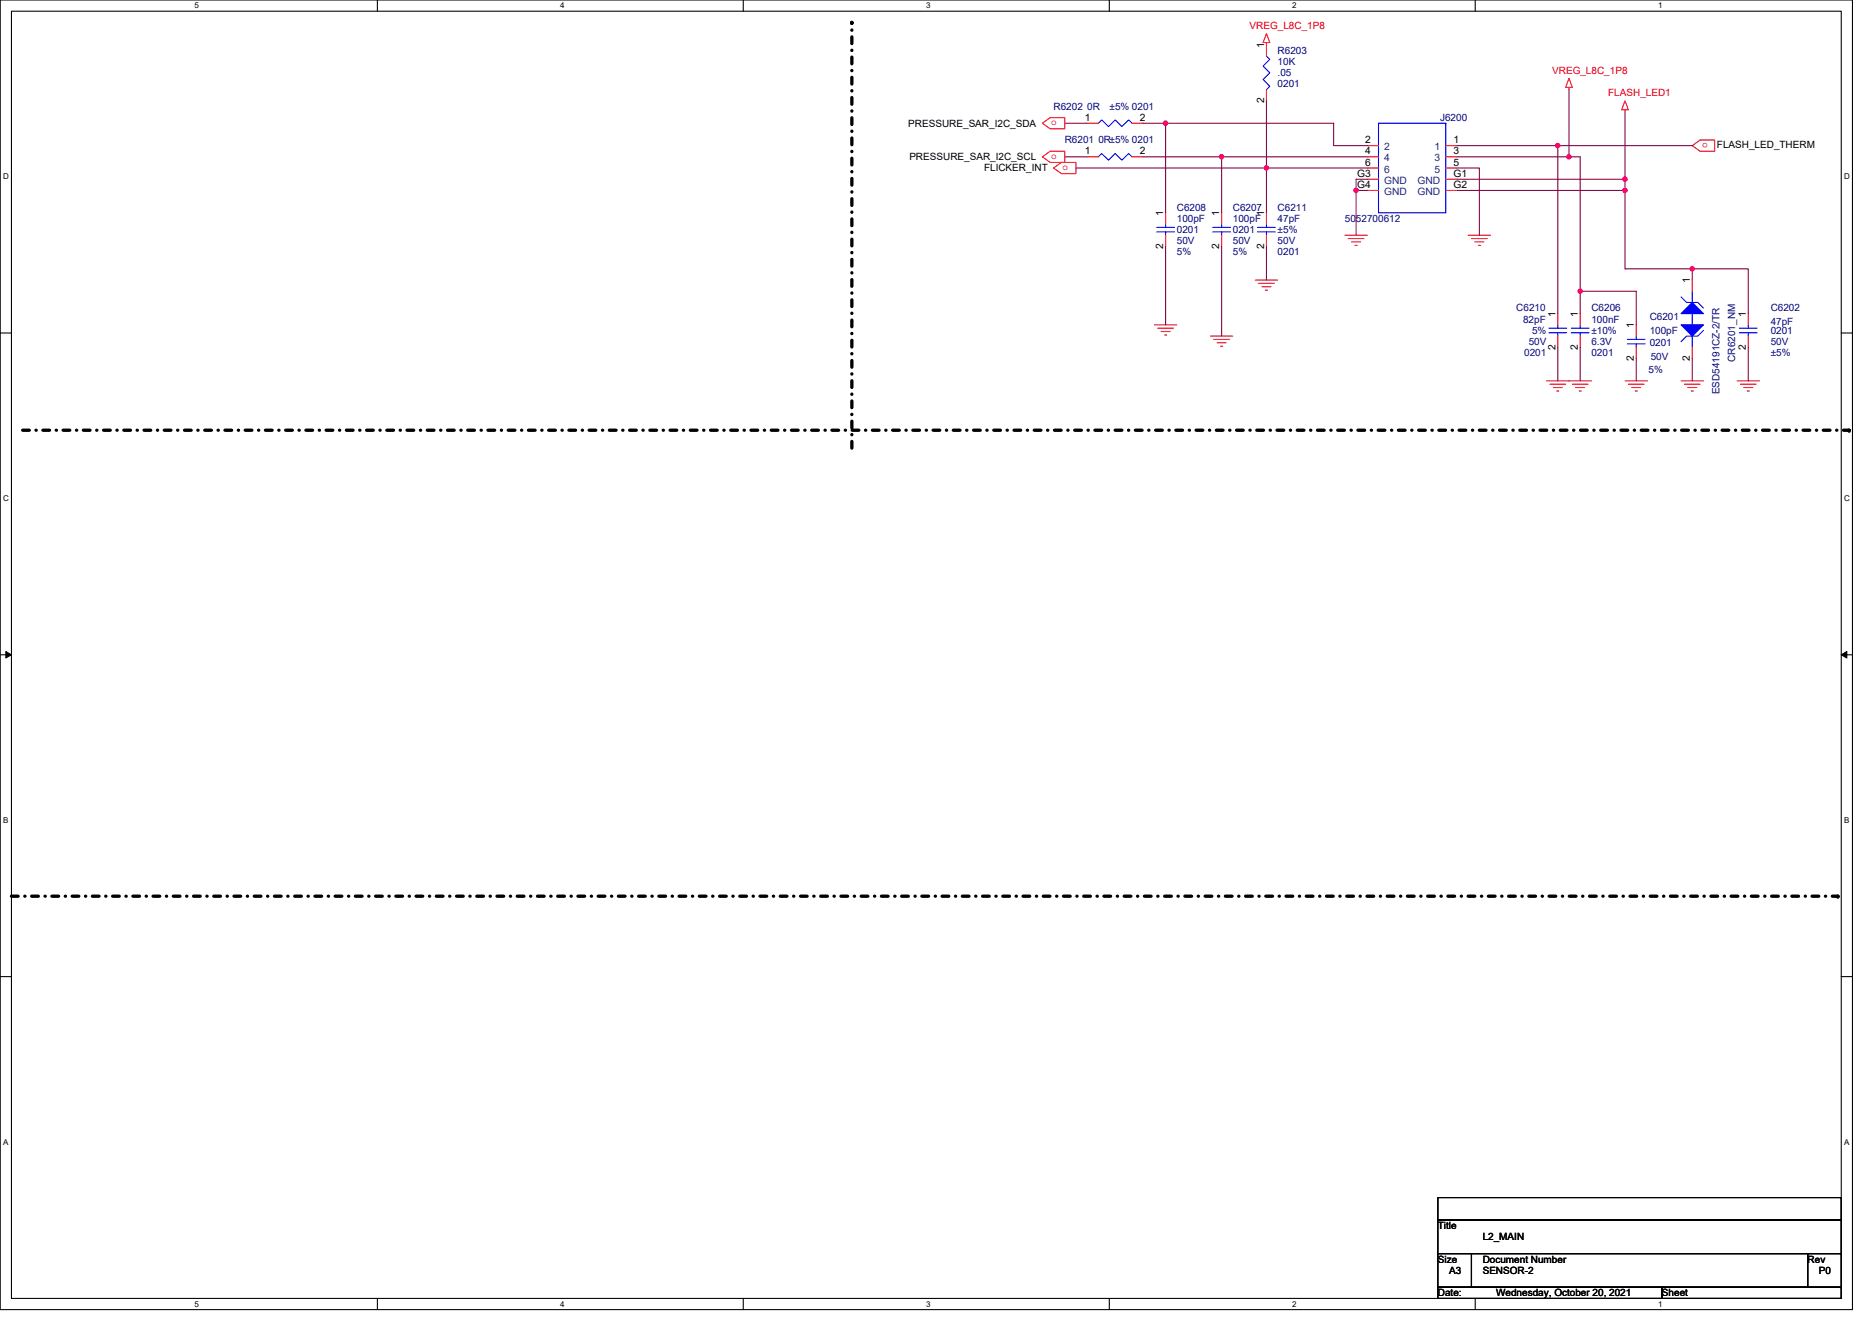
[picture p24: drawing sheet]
<svg xmlns="http://www.w3.org/2000/svg" width="297mm" height="210mm" viewBox="0 0 297 210" stroke-linecap="round" stroke-linejoin="round" font-family="sans-serif">
<defs><g id="words">
<g font-size="1.6" fill="#f00">
<text x="198.3" y="4.6">VREG_L8C_1P8</text>
<text x="246.3" y="11.7">VREG_L8C_1P8</text>
<text x="255.2" y="15.3">FLASH_LED1</text>
<text x="166.8" y="19.9">o</text>
<text x="271" y="22.7" transform="rotate(180 271 22.7)">o</text>
<text x="166.8" y="25.3">o</text>
<text x="168.6" y="27">o</text>
</g>
<g font-size="1.6">
<text x="200.6" y="7.6" transform="rotate(-90 200.6 7.6)">1</text>
<text x="200.6" y="16.4" transform="rotate(-90 200.6 16.4)">2</text>
<text x="144.1" y="20.1">PRESSURE_SAR_I2C_SDA</text>
<text x="172.1" y="19.2">1</text>
<text x="180.9" y="19.2">2</text>
<text x="216.6" y="22.7">2</text>
<text x="230.7" y="22.7">1</text>
<text x="272.4" y="23.5">FLASH_LED_THERM</text>
<text x="144.3" y="25.4">PRESSURE_SAR_I2C_SCL</text>
<text x="156.1" y="27.2">FLICKER_INT</text>
<text x="172.1" y="24.5">1</text>
<text x="180.9" y="24.5">2</text>
<text x="215.3" y="28.1">G3</text>
<text x="215.3" y="29.8">G4</text>
<text x="216.6" y="24.5">4</text>
<text x="216.6" y="26.3">6</text>
<text x="230.7" y="24.5">3</text>
<text x="230.7" y="26.3">5</text>
<text x="230.7" y="29.8">G2</text>
<text x="230.7" y="28.1">G1</text>
<text x="184.6" y="34.3" transform="rotate(-90 184.6 34.3)">1</text>
<text x="193.5" y="34.3" transform="rotate(-90 193.5 34.3)">1</text>
<text x="200.6" y="34.3" transform="rotate(-90 200.6 34.3)">1</text>
<text x="184.6" y="39.5" transform="rotate(-90 184.6 39.5)">2</text>
<text x="193.5" y="39.5" transform="rotate(-90 193.5 39.5)">2</text>
<text x="200.6" y="39.5" transform="rotate(-90 200.6 39.5)">2</text>
<text x="268.1" y="45" transform="rotate(-90 268.1 45)">1</text>
<text x="246.8" y="50.3" transform="rotate(-90 246.8 50.3)">1</text>
<text x="250.4" y="50.3" transform="rotate(-90 250.4 50.3)">1</text>
<text x="259.2" y="52.1" transform="rotate(-90 259.2 52.1)">1</text>
<text x="277" y="50.3" transform="rotate(-90 277 50.3)">1</text>
<text x="246.8" y="55.5" transform="rotate(-90 246.8 55.5)">2</text>
<text x="250.4" y="55.5" transform="rotate(-90 250.4 55.5)">2</text>
<text x="259.2" y="57.3" transform="rotate(-90 259.2 57.3)">2</text>
<text x="268.1" y="57.3" transform="rotate(-90 268.1 57.3)">2</text>
<text x="277" y="55.5" transform="rotate(-90 277 55.5)">2</text>
<text x="228.2" y="195.1">Title</text>
<text x="235.3" y="196.8">L2_MAIN</text>
<text x="228.2" y="200.4">Size</text>
<text x="229.9" y="202.2">A3</text>
<text x="235.3" y="200.4">Document Number</text>
<text x="235.3" y="202.2">SENSOR-2</text>
<text x="286.8" y="200.4">Rev</text>
<text x="288.6" y="202.2">P0</text>
<text x="228.2" y="205.7">Date:</text>
<text x="237.4" y="205.7">Wednesday, October 20, 2021</text>
<text x="263.7" y="205.7">Sheet</text>
</g>
<g font-size="1.6" fill="#000080">
<text x="202.7" y="8.5">R6203</text>
<text x="202.7" y="10.3">10K</text>
<text x="167.2" y="17.4">R6202 0R</text>
<text x="176.1" y="17.4">±5% 0201</text>
<text x="202.7" y="12.1">.05</text>
<text x="202.7" y="13.9">0201</text>
<text x="168.9" y="22.8">R6201 0R±5% 0201</text>
<text x="228.5" y="19.2">J6200</text>
<text x="186.7" y="33.4">C6208</text>
<text x="186.7" y="35.2">100pF</text>
<text x="195.6" y="33.4">C6207</text>
<text x="195.6" y="35.2">100pF</text>
<text x="202.7" y="33.4">C6211</text>
<text x="202.7" y="35.2">47pF</text>
<text x="213.4" y="35.2">5052700612</text>
<text x="186.7" y="37">0201</text>
<text x="186.7" y="38.8">50V</text>
<text x="186.7" y="40.5">5%</text>
<text x="195.6" y="37">0201</text>
<text x="195.6" y="38.8">50V</text>
<text x="195.6" y="40.5">5%</text>
<text x="202.7" y="40.5">0201</text>
<text x="202.7" y="38.8">50V</text>
<text x="202.7" y="37">±5%</text>
<text x="240.6" y="49.4">C6210</text>
<text x="241.7" y="51.2">82pF</text>
<text x="243.1" y="53">5%</text>
<text x="252.5" y="49.4">C6206</text>
<text x="252.5" y="51.2">100nF</text>
<text x="252.5" y="53">±10%</text>
<text x="261.8" y="50.8">C6201</text>
<text x="261.8" y="53">100pF</text>
<text x="281" y="49.4">C6202</text>
<text x="281" y="51.6">47pF</text>
<text x="281" y="53">0201</text>
<text x="241.8" y="56.5">0201</text>
<text x="242.6" y="54.8">50V</text>
<text x="252.5" y="56.5">0201</text>
<text x="252.5" y="54.8">6.3V</text>
<text x="261.6" y="59.2">5%</text>
<text x="261.8" y="54.9">0201</text>
<text x="261.9" y="57.1">50V</text>
<text x="275.3" y="57.4" transform="rotate(-90 275.3 57.4)">CR6201_NM</text>
<text x="281" y="54.8">50V</text>
<text x="281" y="56.5">±5%</text>
<text x="272.8" y="62.6" transform="rotate(-90 272.8 62.6)">ESD54191CZ-2/TR</text>
</g>
<g font-size="1.6" fill="#004080">
<text x="219.6" y="23.8">2</text>
<text x="227.6" y="23.8">1</text>
<text x="219.6" y="25.6">4</text>
<text x="219.6" y="27.4">6</text>
<text x="219.6" y="29.2">GND</text>
<text x="224.9" y="29.2">GND</text>
<text x="227.6" y="25.6">3</text>
<text x="227.6" y="27.4">5</text>
<text x="219.6" y="30.9">GND</text>
<text x="224.9" y="30.9">GND</text>
</g>
<g font-size="1.3">
<text x="30.8" y="1.3">5</text>
<text x="88.9" y="1.3">4</text>
<text x="147" y="1.3">3</text>
<text x="205" y="1.3">2</text>
<text x="263.1" y="1.3">1</text>
<text x=".5" y="28.4">D</text>
<text x="292.6" y="28.4">D</text>
<text x=".5" y="79.5">C</text>
<text x="292.6" y="79.5">C</text>
<text x=".5" y="130.6">B</text>
<text x="292.6" y="130.6">B</text>
<text x=".5" y="181.7">A</text>
<text x="292.6" y="181.7">A</text>
<text x="30.8" y="207.4">5</text>
<text x="88.9" y="207.4">4</text>
<text x="147" y="207.4">3</text>
<text x="205" y="207.4">2</text>
<text x="263.1" y="207.4">1</text>
</g>
</g></defs>
<path d="M0 0h293.9v207.9h-293.9zM1.8 1.8h290.4v204.3h-290.4z" fill="none" stroke="#000" stroke-width=".17"/>
<g fill="#fff">
<path d="M30.8 .2h.7v1.4h-.7z"/>
<path d="M30.8 206.3h.7v1.4h-.7z"/>
</g>
<path d="M59.9 0v1.8M59.9 206.1v1.8" fill="none" stroke="#000" stroke-width=".17"/>
<g fill="#fff">
<path d="M88.9 .2h.7v1.4h-.7z"/>
<path d="M88.9 206.3h.7v1.4h-.7z"/>
</g>
<path d="M117.9 0v1.8M117.9 206.1v1.8" fill="none" stroke="#000" stroke-width=".17"/>
<g fill="#fff">
<path d="M147 .2h.7v1.4h-.7z"/>
<path d="M147 206.3h.7v1.4h-.7z"/>
</g>
<path d="M176 0v1.8M176 206.1v1.8" fill="none" stroke="#000" stroke-width=".17"/>
<g fill="#fff">
<path d="M205 .2h.7v1.4h-.7z"/>
<path d="M205 206.3h.7v1.4h-.7z"/>
</g>
<path d="M234.1 0v1.8M234.1 206.1v1.8" fill="none" stroke="#000" stroke-width=".17"/>
<g fill="#fff">
<path d="M263.1 .2h.7v1.4h-.7z"/>
<path d="M263.1 206.3h.7v1.4h-.7z"/>
<path d="M.5 27.3h.9v1.4h-.9z"/>
<path d="M292.6 27.3h.9v1.4h-.9z"/>
<path d="M.5 78.4h.9v1.4h-.9z"/>
<path d="M292.6 78.4h.9v1.4h-.9z"/>
</g>
<path d="M0 52.9h1.8M292.2 52.9h1.7" fill="none" stroke="#000" stroke-width=".17"/>
<g fill="#fff">
<path d="M.5 129.5h.8v1.4h-.8z"/>
<path d="M292.6 129.5h.9v1.4h-.9z"/>
</g>
<path d="M0 103.9h1.8M292.2 103.9h1.7" fill="none" stroke="#000" stroke-width=".17"/>
<path d="M.9 103.4l.9 .5-.9 .5zM292.2 103.9l.8-.5v1z" fill="#000" stroke="#000" stroke-width=".16"/>
<g fill="#fff">
<path d="M.5 180.5h.8v1.4h-.8z"/>
<path d="M292.6 180.5h.9v1.4h-.9z"/>
</g>
<g fill="none" stroke="#000" stroke-width=".17">
<path d="M0 155h1.8M292.2 155h1.7M228.2 190.1h64v3.5h-64zM228.2 193.6h64v5.4h-64zM228.2 199h5.3v5.3h-5.3zM233.5 199h.1M233.5 199h53.3v5.3h-53.3zM286.8 199h.1M286.8 199h5.4v5.3h-5.4zM292.2 190.1h.1M292.2 193.6h.1M292.2 199h.1"/>
<path d="M228.2 204.3h35.5v1.8h-35.5zM263.7 204.3h.1M263.7 204.3h28.5v1.8h-28.5zM292.2 204.3h.1"/>
</g>
<path d="M135.2 3.6h.1M3.6 68.3h289.8M135.2 71.1v-67.5M293.4 68.3h.1M1.8 142.2h289.8M291.6 142.2h.1" fill="none" stroke="#000" stroke-width=".53" stroke-dasharray="1.1 1.1 0 1.1"/>
<g fill="none" stroke="#f00" stroke-width=".17">
<path d="M165.4 19.6l1.2-.9h2.3v1.7h-2.3zM172.5 19.6h1.8M179.6 19.6h1.8M201 5.3l.5 1.5h-1.1zM201 6.8v2.1M201 14.2v1.8M249 12.4l.5 1.5h-1.1zM249 13.9v.3M257.8 16l.6 1.4h-1.1zM257.8 17.4v.4M165.4 24.9l1.2-.9h2.3v1.8h-2.3zM167.2 26.7l1.2-.9h2.3v1.8h-2.3z"/>
<path d="M172.5 24.9h1.8M179.6 24.9h1.8M185 33.8v1.8M185 37.3v1.8M193.8 33.8v1.8M193.8 37.3v1.8M201 33.8v1.8M201 37.3v1.8M213.4 37.3h3.6M213.9 37.9h2.5M214.5 38.4h1.4M215 38.9h.3"/>
<path d="M217 23.1h1.7M217 24.9h1.7M217 26.7h1.7M217 28.4h1.7M217 30.2h1.7M229.4 23.1h1.8M229.4 24.9h1.8M229.4 26.7h1.8M229.4 30.2h1.8M229.4 28.4h1.8M233 37.3h3.5M233.5 37.9h2.5"/>
<path d="M234 38.4h1.5M234.6 38.9h.3M268.5 23.1l1.3-.9h2.3v1.8h-2.3zM183.2 51.6h3.5M183.7 52.1h2.5M184.2 52.6h1.5M184.8 53.2h.3M192.1 53.3h3.5M192.6 53.9h2.5M193.1 54.4h1.5M193.7 54.9h.3M199.2 44.4h3.5"/>
<path d="M199.7 45h2.5M200.2 45.5h1.5M200.8 46.1h.3M247.2 49.8v1.8M247.2 53.3v1.8M250.7 49.8v1.8M250.7 53.3v1.8M259.6 51.6v1.7M259.6 55.1v1.8M268.5 44.4v1.8M268.5 55.1v1.8M277.4 49.8v1.8"/>
<path d="M277.4 53.3v1.8M245.4 60.5h7.1M245.9 61h2.5M246.5 61.5h1.4M247 62.1h.4M249.5 61h2.5M250 61.5h1.5M250.6 62.1h.3M257.8 60.5h3.6M258.4 61h2.5M258.9 61.5h1.4M259.5 62.1h.3"/>
<path d="M266.7 60.5h3.6M267.3 61h2.5M267.8 61.5h1.4M268.3 62.1h.4M275.6 60.5h3.6M276.2 61h2.5M276.7 61.5h1.4M277.2 62.1h.4"/>
</g>
<g fill="none" stroke="#00f" stroke-width=".17">
<path d="M174.3 19.6l.5-.6 1.1 1.1 1.1-1.1 1 1.1 1.1-1.1 .5 .6M201 8.9l.5 .5-1.1 1.1 1.1 1.1-1.1 1 1.1 1.1-.5 .5M218.7 19.6h10.7v14.2h-10.7zM229.4 19.6h.1M174.3 24.9l.5-.5 1.1 1 1.1-1 1 1 1.1-1 .5 .5M183.5 36.1h2.9M183.5 36.8h2.9M185 35.6v.5M185 36.8v.5M192.4 36.1h2.9M192.4 36.8h2.9M193.8 35.6v.5"/>
<path d="M193.8 36.8v.5M199.5 36.1h2.9M199.5 36.8h2.9M201 35.6v.5M201 36.8v.5M245.8 52.1h2.8M245.8 52.8h2.8M247.2 51.6v.5M247.2 52.8v.5M249.3 52.1h2.9M249.3 52.8h2.9M250.7 51.6v.5"/>
<path d="M250.7 52.8v.5M258.2 53.9h2.8M258.2 54.6h2.8M259.6 53.3v.6M259.6 54.6v.5M266.7 47.1l.9 .9h1.8l.9 .9M268.5 53.3v1.8M268.5 46.2v1.8M268.5 49.8v1.8M270.3 52.5l-.9 .8h-1.8l-.9 .9M276 52.1h2.8M276 52.8h2.8"/>
<path d="M277.4 51.6v.5M277.4 52.8v.5"/>
</g>
<g fill="#00f" stroke="#00f" stroke-width=".17">
<path d="M266.7 49.8l1.8-1.8 1.8 1.8z" fill-rule="evenodd"/>
<path d="M266.7 51.6h3.6l-1.8 1.7z" fill-rule="evenodd"/>
</g>
<g fill="none" stroke="#800040" stroke-width=".17">
<path d="M168.9 19.6h3.6M181.4 19.6h3.6M185 19.6h26.6v3.5h5.4M185 19.6v14.2M201 16v10.7M249 14.2v10.7M257.8 17.8v10.6M168.9 24.9h3.6M170.7 26.7h30.3M181.4 24.9h12.4M185 39.1v12.5M193.8 39.1v14.2"/>
<path d="M201 26.7h16M201 26.7v7.1M201 39.1v5.3M215.2 30.2v7.1M215.2 30.2h1.8M217 24.9h-23.2v8.9M217 28.4h-1.8v1.8M231.2 26.7h3.5v10.6M231.2 23.1h16M231.2 28.4h26.6M231.2 24.9h17.8M247.2 23.1v26.7"/>
<path d="M247.2 23.1h21.3M249 24.9h1.7v21.3M257.8 30.2v12.5h10.7M257.8 28.4v1.8h-26.6M247.2 55.1v5.4M250.7 46.2v3.6M250.7 55.1v5.4M250.7 46.2h8.9v5.4M259.6 56.9v3.6M268.5 44.4v-1.7h8.9v7.1M268.5 56.9v3.6M277.4 55.1v5.4"/>
</g>
<g fill="#f0f" stroke="#f0f" stroke-width=".17">
<circle cx="184.9" cy="19.5" r=".35"/>
<circle cx="193.8" cy="24.9" r=".35"/>
<circle cx="215.2" cy="30.2" r=".35"/>
<circle cx="257.8" cy="28.4" r=".35"/>
<circle cx="248.9" cy="24.9" r=".35"/>
<circle cx="257.8" cy="30.2" r=".35"/>
<circle cx="268.5" cy="42.7" r=".35"/>
<circle cx="247.2" cy="23.1" r=".35"/>
<circle cx="250.7" cy="46.2" r=".35"/>
<circle cx="200.9" cy="26.7" r=".35"/>
</g>
<use href="#words"/>
</svg>
